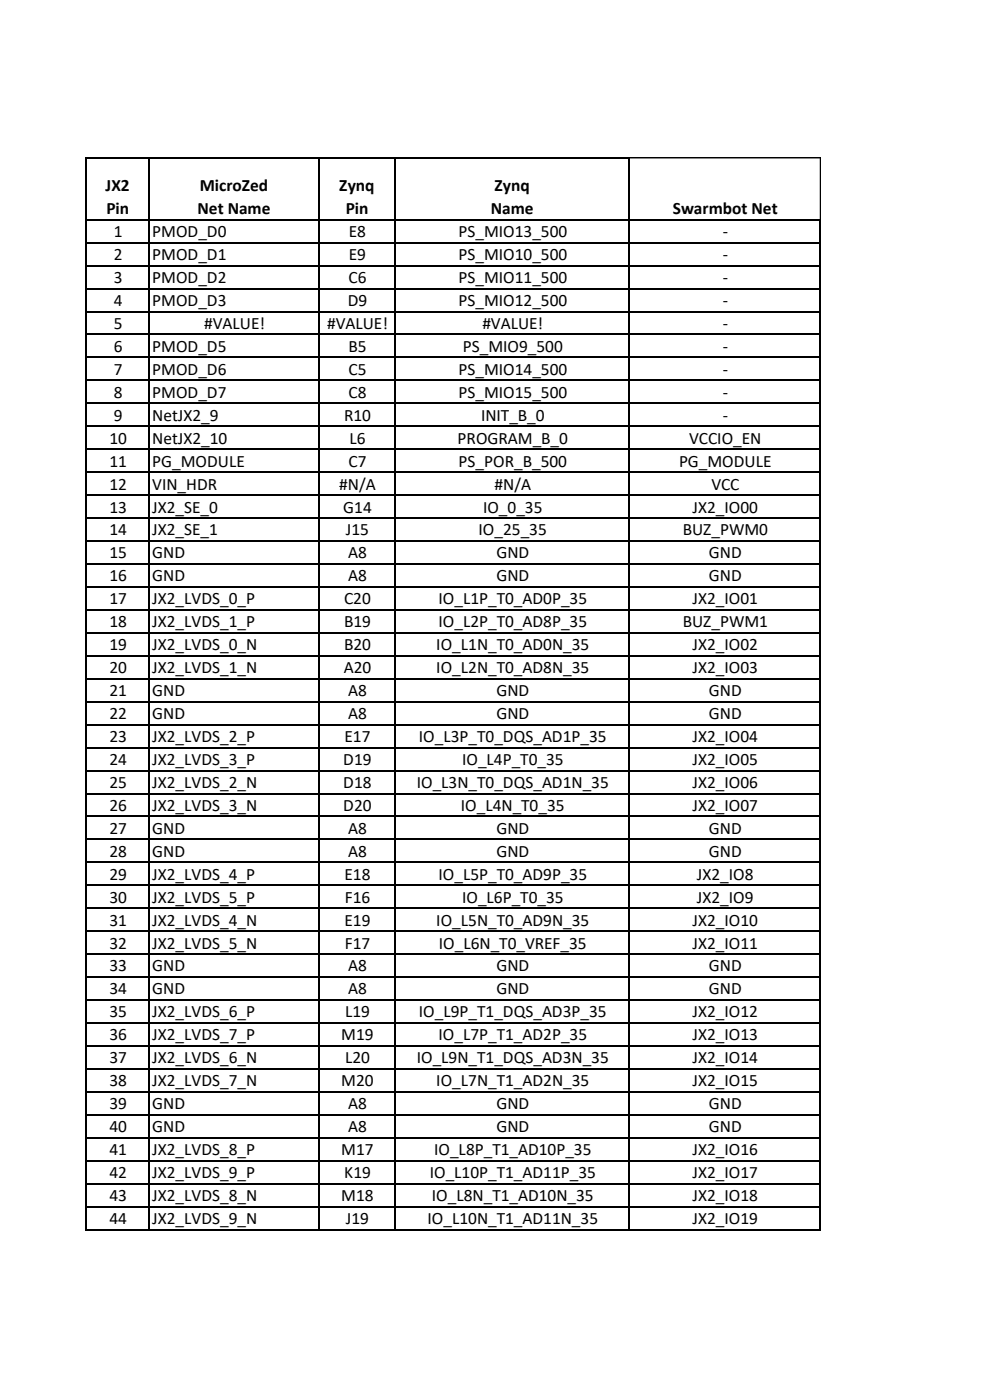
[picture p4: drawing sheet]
<svg xmlns="http://www.w3.org/2000/svg" width="210mm" height="297mm" viewBox="0 0 210 297" stroke-linecap="round" stroke-linejoin="round" font-family="sans-serif">
<defs><g id="words">
<g font-size="3.7">
<text x="22.4" y="40.5">JX2</text>
<text x="42.4" y="40.5">MicroZed</text>
<text x="72" y="40.5">Zynq</text>
<text x="104.9" y="40.5">Zynq</text>
<text x="22.6" y="45.4">Pin</text>
<text x="41.9" y="45.4">Net Name</text>
<text x="73.3" y="45.4">Pin</text>
<text x="104.1" y="45.4">Name</text>
<text x="142.7" y="45.4">Swarmbot Net</text>
<text x="24.1" y="50.3">1</text>
<text x="32.3" y="50.3">PMOD_D0</text>
<text x="74" y="50.3">E8</text>
<text x="97.3" y="50.3">PS_MIO13_500</text>
<text x="153.3" y="50.3">-</text>
<text x="24.1" y="55.2">2</text>
<text x="32.3" y="55.2">PMOD_D1</text>
<text x="74" y="55.2">E9</text>
<text x="97.3" y="55.2">PS_MIO10_500</text>
<text x="153.3" y="55.2">-</text>
<text x="24.1" y="60">3</text>
<text x="24.1" y="64.9">4</text>
<text x="32.3" y="60">PMOD_D2</text>
<text x="32.3" y="64.9">PMOD_D3</text>
<text x="73.8" y="64.9">D9</text>
<text x="73.9" y="60">C6</text>
<text x="97.3" y="60">PS_MIO11_500</text>
<text x="97.3" y="64.9">PS_MIO12_500</text>
<text x="153.3" y="60">-</text>
<text x="153.3" y="64.9">-</text>
<text x="24.1" y="69.8">5</text>
<text x="43.3" y="69.8">#VALUE!</text>
<text x="69.4" y="69.8">#VALUE!</text>
<text x="102.3" y="69.8">#VALUE!</text>
<text x="153.3" y="69.8">-</text>
<text x="24.1" y="74.6">6</text>
<text x="32.3" y="74.6">PMOD_D5</text>
<text x="73.9" y="74.6">B5</text>
<text x="98.2" y="74.6">PS_MIO9_500</text>
<text x="153.3" y="74.6">-</text>
<text x="24.1" y="79.5">7</text>
<text x="32.3" y="79.5">PMOD_D6</text>
<text x="73.9" y="79.5">C5</text>
<text x="97.3" y="79.5">PS_MIO14_500</text>
<text x="153.3" y="79.5">-</text>
<text x="24.1" y="84.4">8</text>
<text x="24.1" y="89.2">9</text>
<text x="32.3" y="84.4">PMOD_D7</text>
<text x="32.3" y="89.2">NetJX2_9</text>
<text x="73" y="89.2">R10</text>
<text x="73.9" y="84.4">C8</text>
<text x="97.3" y="84.4">PS_MIO15_500</text>
<text x="102" y="89.2">INIT_B_0</text>
<text x="153.3" y="84.4">-</text>
<text x="153.3" y="89.2">-</text>
<text x="23.2" y="94.1">10</text>
<text x="32.3" y="94.1">NetJX2_10</text>
<text x="74.1" y="94.1">L6</text>
<text x="97.1" y="94.1">PROGRAM_B_0</text>
<text x="146.2" y="94.1">VCCIO_EN</text>
<text x="23.2" y="99">11</text>
<text x="32.3" y="99">PG_MODULE</text>
<text x="73.9" y="99">C7</text>
<text x="97.3" y="99">PS_POR_B_500</text>
<text x="144" y="99">PG_MODULE</text>
<text x="23.2" y="103.9">12</text>
<text x="32.3" y="103.9">VIN_HDR</text>
<text x="72" y="103.9">#N/A</text>
<text x="104.9" y="103.9">#N/A</text>
<text x="150.9" y="103.9">VCC</text>
<text x="23.2" y="108.7">13</text>
<text x="23.2" y="113.6">14</text>
<text x="32.3" y="108.7">JX2_SE_0</text>
<text x="32.3" y="113.6">JX2_SE_1</text>
<text x="72.8" y="108.7">G14</text>
<text x="73.4" y="113.6">J15</text>
<text x="101.5" y="113.6">IO_25_35</text>
<text x="102.5" y="108.7">IO_0_35</text>
<text x="144.8" y="113.6">BUZ_PWM0</text>
<text x="146.9" y="108.7">JX2_IO00</text>
<text x="23.2" y="118.5">15</text>
<text x="32.3" y="118.5">GND</text>
<text x="73.8" y="118.5">A8</text>
<text x="105.3" y="118.5">GND</text>
<text x="150.4" y="118.5">GND</text>
<text x="23.2" y="123.3">16</text>
<text x="32.3" y="123.3">GND</text>
<text x="73.8" y="123.3">A8</text>
<text x="105.3" y="123.3">GND</text>
<text x="150.4" y="123.3">GND</text>
<text x="23.2" y="128.2">17</text>
<text x="32.3" y="128.2">JX2_LVDS_0_P</text>
<text x="73" y="128.2">C20</text>
<text x="93" y="128.2">IO_L1P_T0_AD0P_35</text>
<text x="146.9" y="128.2">JX2_IO01</text>
<text x="23.2" y="133.1">18</text>
<text x="23.2" y="137.9">19</text>
<text x="32.3" y="133.1">JX2_LVDS_1_P</text>
<text x="32.3" y="137.9">JX2_LVDS_0_N</text>
<text x="73" y="133.1">B19</text>
<text x="73" y="137.9">B20</text>
<text x="92.6" y="137.9">IO_L1N_T0_AD0N_35</text>
<text x="93" y="133.1">IO_L2P_T0_AD8P_35</text>
<text x="144.8" y="133.1">BUZ_PWM1</text>
<text x="146.9" y="137.9">JX2_IO02</text>
<text x="23.2" y="142.8">20</text>
<text x="32.3" y="142.8">JX2_LVDS_1_N</text>
<text x="72.9" y="142.8">A20</text>
<text x="92.6" y="142.8">IO_L2N_T0_AD8N_35</text>
<text x="146.9" y="142.8">JX2_IO03</text>
<text x="23.2" y="147.7">21</text>
<text x="32.3" y="147.7">GND</text>
<text x="73.8" y="147.7">A8</text>
<text x="105.3" y="147.7">GND</text>
<text x="150.4" y="147.7">GND</text>
<text x="23.2" y="152.5">22</text>
<text x="32.3" y="152.5">GND</text>
<text x="73.8" y="152.5">A8</text>
<text x="105.3" y="152.5">GND</text>
<text x="150.4" y="152.5">GND</text>
<text x="23.2" y="157.4">23</text>
<text x="32.3" y="157.4">JX2_LVDS_2_P</text>
<text x="73.1" y="157.4">E17</text>
<text x="88.9" y="157.4">IO_L3P_T0_DQS_AD1P_35</text>
<text x="146.9" y="157.4">JX2_IO04</text>
<text x="23.2" y="162.3">24</text>
<text x="23.2" y="167.2">25</text>
<text x="32.3" y="162.3">JX2_LVDS_3_P</text>
<text x="32.3" y="167.2">JX2_LVDS_2_N</text>
<text x="72.8" y="162.3">D19</text>
<text x="72.8" y="167.2">D18</text>
<text x="88.4" y="167.2">IO_L3N_T0_DQS_AD1N_35</text>
<text x="98" y="162.3">IO_L4P_T0_35</text>
<text x="146.9" y="162.3">JX2_IO05</text>
<text x="146.9" y="167.2">JX2_IO06</text>
<text x="23.2" y="172">26</text>
<text x="32.3" y="172">JX2_LVDS_3_N</text>
<text x="72.8" y="172">D20</text>
<text x="97.8" y="172">IO_L4N_T0_35</text>
<text x="146.9" y="172">JX2_IO07</text>
<text x="23.2" y="176.9">27</text>
<text x="32.3" y="176.9">GND</text>
<text x="73.8" y="176.9">A8</text>
<text x="105.3" y="176.9">GND</text>
<text x="150.4" y="176.9">GND</text>
<text x="23.2" y="181.8">28</text>
<text x="32.3" y="181.8">GND</text>
<text x="73.8" y="181.8">A8</text>
<text x="105.3" y="181.8">GND</text>
<text x="150.4" y="181.8">GND</text>
<text x="23.2" y="186.6">29</text>
<text x="23.2" y="191.5">30</text>
<text x="32.3" y="186.6">JX2_LVDS_4_P</text>
<text x="32.3" y="191.5">JX2_LVDS_5_P</text>
<text x="73.1" y="186.6">E18</text>
<text x="73.1" y="191.5">F16</text>
<text x="93" y="186.6">IO_L5P_T0_AD9P_35</text>
<text x="98" y="191.5">IO_L6P_T0_35</text>
<text x="147.9" y="186.6">JX2_IO8</text>
<text x="147.9" y="191.5">JX2_IO9</text>
<text x="23.2" y="196.4">31</text>
<text x="32.3" y="196.4">JX2_LVDS_4_N</text>
<text x="73.1" y="196.4">E19</text>
<text x="92.6" y="196.4">IO_L5N_T0_AD9N_35</text>
<text x="146.9" y="196.4">JX2_IO10</text>
<text x="23.2" y="201.2">32</text>
<text x="32.3" y="201.2">JX2_LVDS_5_N</text>
<text x="73.1" y="201.2">F17</text>
<text x="93.1" y="201.2">IO_L6N_T0_VREF_35</text>
<text x="146.9" y="201.2">JX2_IO11</text>
<text x="23.2" y="206.1">33</text>
<text x="32.3" y="206.1">GND</text>
<text x="73.8" y="206.1">A8</text>
<text x="105.3" y="206.1">GND</text>
<text x="150.4" y="206.1">GND</text>
<text x="23.2" y="211">34</text>
<text x="23.2" y="215.8">35</text>
<text x="32.3" y="211">GND</text>
<text x="32.3" y="215.8">JX2_LVDS_6_P</text>
<text x="73.2" y="215.8">L19</text>
<text x="73.8" y="211">A8</text>
<text x="88.9" y="215.8">IO_L9P_T1_DQS_AD3P_35</text>
<text x="105.3" y="211">GND</text>
<text x="146.9" y="215.8">JX2_IO12</text>
<text x="150.4" y="211">GND</text>
<text x="23.2" y="220.7">36</text>
<text x="32.3" y="220.7">JX2_LVDS_7_P</text>
<text x="72.4" y="220.7">M19</text>
<text x="93" y="220.7">IO_L7P_T1_AD2P_35</text>
<text x="146.9" y="220.7">JX2_IO13</text>
<text x="23.2" y="225.6">37</text>
<text x="32.3" y="225.6">JX2_LVDS_6_N</text>
<text x="73.2" y="225.6">L20</text>
<text x="88.4" y="225.6">IO_L9N_T1_DQS_AD3N_35</text>
<text x="146.9" y="225.6">JX2_IO14</text>
<text x="23.2" y="230.5">38</text>
<text x="32.3" y="230.5">JX2_LVDS_7_N</text>
<text x="72.4" y="230.5">M20</text>
<text x="92.6" y="230.5">IO_L7N_T1_AD2N_35</text>
<text x="146.9" y="230.5">JX2_IO15</text>
<text x="23.2" y="235.3">39</text>
<text x="32.3" y="235.3">GND</text>
<text x="73.8" y="235.3">A8</text>
<text x="105.3" y="235.3">GND</text>
<text x="150.4" y="235.3">GND</text>
<text x="23.2" y="240.2">40</text>
<text x="23.2" y="245.1">41</text>
<text x="32.3" y="240.2">GND</text>
<text x="32.3" y="245.1">JX2_LVDS_8_P</text>
<text x="72.4" y="245.1">M17</text>
<text x="73.8" y="240.2">A8</text>
<text x="92.1" y="245.1">IO_L8P_T1_AD10P_35</text>
<text x="105.3" y="240.2">GND</text>
<text x="146.9" y="245.1">JX2_IO16</text>
<text x="150.4" y="240.2">GND</text>
<text x="23.2" y="249.9">42</text>
<text x="32.3" y="249.9">JX2_LVDS_9_P</text>
<text x="73" y="249.9">K19</text>
<text x="91.2" y="249.9">IO_L10P_T1_AD11P_35</text>
<text x="146.9" y="249.9">JX2_IO17</text>
<text x="23.2" y="254.8">43</text>
<text x="32.3" y="254.8">JX2_LVDS_8_N</text>
<text x="72.4" y="254.8">M18</text>
<text x="91.6" y="254.8">IO_L8N_T1_AD10N_35</text>
<text x="146.9" y="254.8">JX2_IO18</text>
<text x="23.2" y="259.7">44</text>
<text x="32.3" y="259.7">JX2_LVDS_9_N</text>
<text x="73.4" y="259.7">J19</text>
<text x="90.7" y="259.7">IO_L10N_T1_AD11N_35</text>
<text x="146.9" y="259.7">JX2_IO19</text>
</g>
</g></defs>
<g fill="none" stroke="#000" stroke-width=".34">
<path d="M18.2 33.3v227.7M18.3 33.5h115.3M31.7 33.7v227.3M67.6 33.7v227.3M83.8 33.7v227.3M133.5 33.7v227.3M18.3 46.6h155.9M18.3 51.5h155.9M18.3 56.4h155.9M174 46.8v214.2M18.3 61.2h155.9M18.3 66.1h155.9"/>
<path d="M18.3 71h155.9M18.3 75.8h155.9M18.3 80.7h155.9M18.3 85.6h155.9M18.3 90.4h155.9M18.3 95.3h155.9M18.3 100.2h155.9M18.3 105h155.9M18.3 109.9h155.9M18.3 114.8h155.9M18.3 119.7h155.9M18.3 124.5h155.9"/>
<path d="M18.3 129.4h155.9M18.3 134.3h155.9M18.3 139.1h155.9M18.3 144h155.9M18.3 148.9h155.9M18.3 153.7h155.9M18.3 158.6h155.9M18.3 163.5h155.9M18.3 168.3h155.9M18.3 173.2h155.9M18.3 178.1h155.9M18.3 182.9h155.9"/>
<path d="M18.3 187.8h155.9M18.3 192.7h155.9M18.3 197.6h155.9M18.3 202.4h155.9M18.3 207.3h155.9M18.3 212.2h155.9M18.3 217h155.9M18.3 221.9h155.9M18.3 226.8h155.9M18.3 231.6h155.9M18.3 236.5h155.9M18.3 241.4h155.9"/>
<path d="M18.3 246.2h155.9M18.3 251.1h155.9M18.3 256h155.9M18.3 260.9h155.9"/>
</g>
<path d="M133.6 33.5h40.4v12.9" fill="none" stroke="#000" stroke-width=".21"/>
<use href="#words"/>
</svg>
